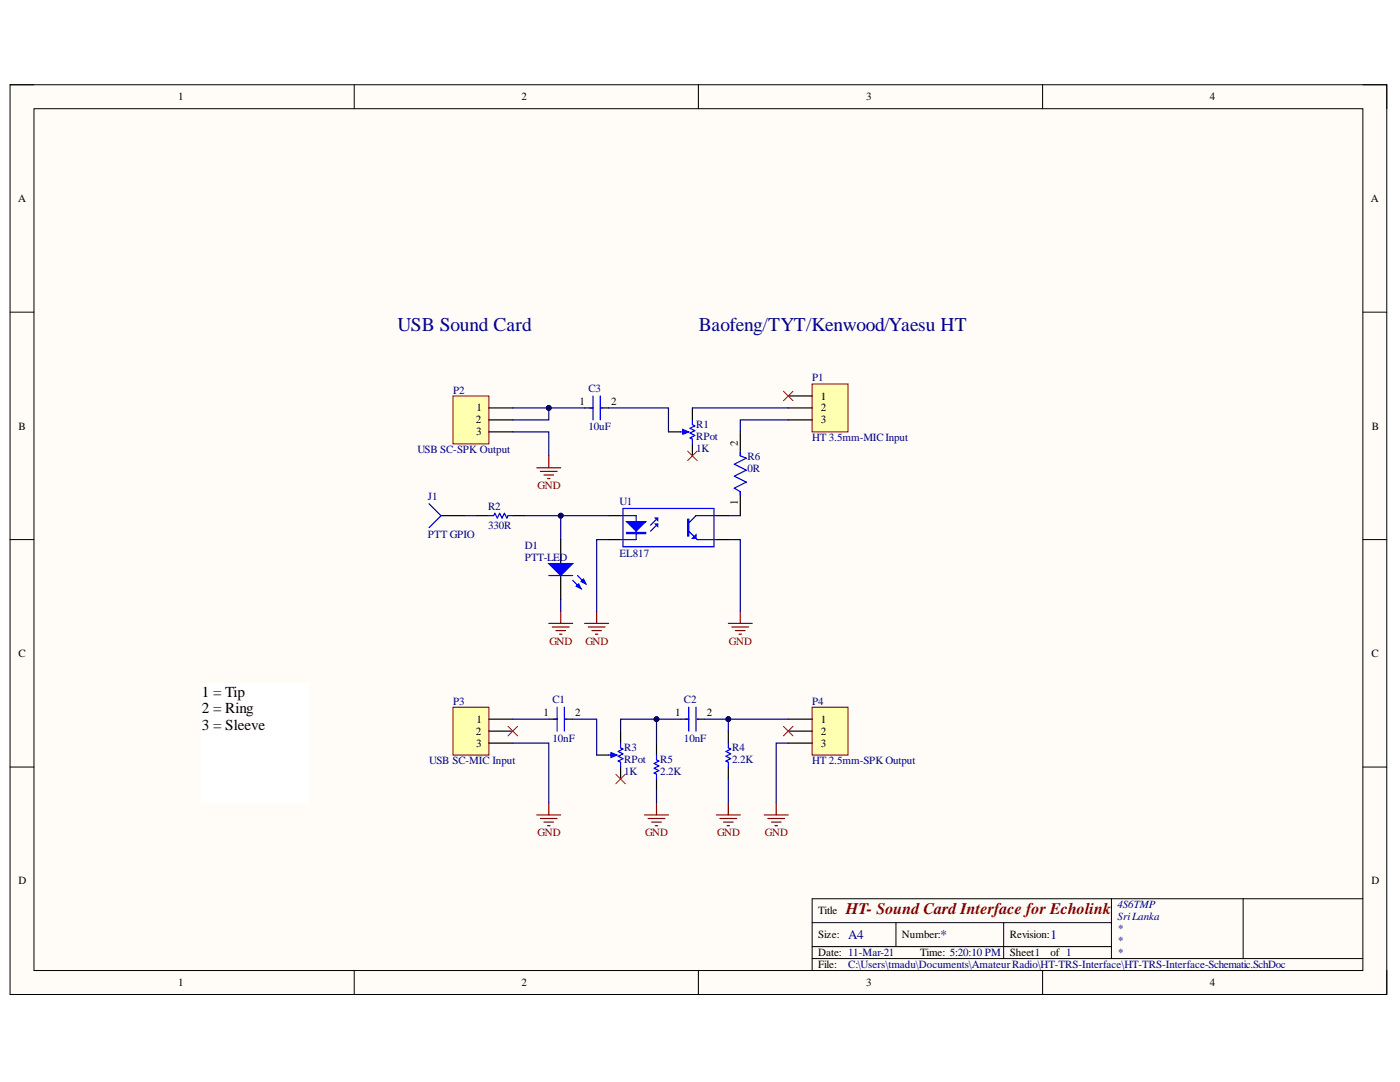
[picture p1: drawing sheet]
<svg xmlns="http://www.w3.org/2000/svg" width="279mm" height="216mm" viewBox="0 0 279 216" stroke-linecap="round" stroke-linejoin="round" font-family="sans-serif">
<defs><g id="words">
<g font-size="3.9" fill="#000080">
<text x="79.3" y="66">USB Sound Card</text>
<text x="139.5" y="66">Baofeng/TYT/Kenwood/Yaesu HT</text>
</g>
<text font-size="3.2" fill="#800000" x="168.8" y="182.4">HT- Sound Card Interface for Echolink</text>
<g font-size="3">
<text x="40.3" y="139">1 = Tip</text>
<text x="40.3" y="142.3">2 = Ring</text>
<text x="40.3" y="145.7">3 = Sleeve</text>
</g>
<g font-size="2.6" fill="#000080">
<text x="169.3" y="187.3">A4</text>
<text x="187.7" y="187.3">*</text>
<text x="209.7" y="187.3">1</text>
</g>
<g font-size="2.2">
<text x="35.6" y="20">1</text>
<text x="104.1" y="20">2</text>
<text x="172.8" y="20">3</text>
<text x="241.4" y="20">4</text>
<text x="3.6" y="40.3">A</text>
<text x="273.6" y="40.3">A</text>
<text x="95.1" y="82.1">1</text>
<text x="115.6" y="80.9">1</text>
<text x="122" y="80.9">2</text>
<text x="163.8" y="79.7">1</text>
<text x="163.8" y="82.1">2</text>
<text x="3.7" y="85.7">B</text>
<text x="94.9" y="84.4">2</text>
<text x="95" y="86.9">3</text>
<text x="147.2" y="89" transform="rotate(-90 147.2 89)">2</text>
<text x="163.8" y="84.4">3</text>
<text x="273.8" y="85.7">B</text>
<text x="147.2" y="100.8" transform="rotate(-90 147.2 100.8)">1</text>
<text x="3.7" y="131.1">C</text>
<text x="273.7" y="131.1">C</text>
<text x="108.5" y="143">1</text>
<text x="114.8" y="143">2</text>
<text x="134.7" y="143">1</text>
<text x="141.1" y="143">2</text>
<text x="94.9" y="146.6">2</text>
<text x="95" y="149">3</text>
<text x="95.1" y="144.2">1</text>
<text x="163.8" y="144.2">1</text>
<text x="163.8" y="146.6">2</text>
<text x="163.8" y="149">3</text>
<text x="3.7" y="176.4">D</text>
<text x="273.7" y="176.4">D</text>
<text x="163.3" y="182.4">Title</text>
<text x="163.3" y="187.2">Size:</text>
<text x="163.3" y="190.8">Date: 11-Mar-21</text>
<text x="180" y="187.2">Number:</text>
<text x="183.6" y="190.8">Time: 5:20:10 PM</text>
<text x="201.5" y="187.2">Revision:</text>
<text x="201.5" y="190.8">Sheet1</text>
<text x="209.7" y="190.8">of 1</text>
<text x="35.6" y="196.8">1</text>
<text x="104.1" y="196.8">2</text>
<text x="163.3" y="193.1">File:</text>
<text x="172.8" y="196.8">3</text>
<text x="241.4" y="196.8">4</text>
</g>
<g font-size="2.2" fill="#000080">
<text x="162.1" y="76.1">P1</text>
<text x="90.5" y="78.5">P2</text>
<text x="117.4" y="78.3">C3</text>
<text x="117.4" y="85.9">10uF</text>
<text x="139" y="85.5">R1</text>
<text x="139" y="87.8">RPot</text>
<text x="162.1" y="88.1">HT 3.5mm-MICInput</text>
<text x="83.3" y="90.4">USB SC-SPK Output</text>
<text x="139" y="90.2">1K</text>
<text x="149.2" y="91.9">R6</text>
<text x="149.2" y="94.2">0R</text>
<text x="85.4" y="99.7">J1</text>
<text x="97.4" y="101.7">R2</text>
<text x="123.7" y="100.7">U1</text>
<text x="85.4" y="107.4">PTT GPIO</text>
<text x="97.4" y="105.5">330R</text>
<text x="104.7" y="109.5">D1</text>
<text x="104.7" y="112">PTT-LED</text>
<text x="123.7" y="111.2">EL817</text>
<text x="90.5" y="140.6">P3</text>
<text x="110.2" y="140.4">C1</text>
<text x="136.5" y="140.4">C2</text>
<text x="162.1" y="140.6">P4</text>
<text x="110.2" y="148">10nF</text>
<text x="124.6" y="149.9">R3</text>
<text x="136.5" y="148">10nF</text>
<text x="146.1" y="149.9">R4</text>
<text x="85.7" y="152.5">USB SC-MIC Input</text>
<text x="124.6" y="154.7">1K</text>
<text x="124.6" y="152.3">RPot</text>
<text x="131.8" y="152.3">R5</text>
<text x="131.8" y="154.7">2.2K</text>
<text x="146.1" y="152.3">2.2K</text>
<text x="162.1" y="152.5">HT 2.5mm-SPKOutput</text>
<text x="223" y="181.2">4S6TMP</text>
<text x="223" y="183.6">SriLanka</text>
<text x="223" y="186">*</text>
<text x="223" y="188.4">*</text>
<text x="223" y="190.8">*</text>
<text x="169.3" y="193.1">C:\Users\tmadu\Documents\AmateurRadio\HT-TRS-Interface\HT-TRS-Interface-Schematic.SchDoc</text>
</g>
<g font-size="2.2" fill="#800000">
<text x="107.3" y="97.6">GND</text>
<text x="109.6" y="128.7">GND</text>
<text x="116.8" y="128.7">GND</text>
<text x="145.5" y="128.7">GND</text>
<text x="107.3" y="166.9">GND</text>
<text x="128.7" y="166.9">GND</text>
<text x="143.1" y="166.9">GND</text>
<text x="152.6" y="166.9">GND</text>
</g>
</g></defs>
<path d="M2 16.9h274.8v181.5h-274.8z" fill-rule="evenodd" fill="#fffcf8"/>
<path d="M2 16.9h274.8v181.5h-274.8z" fill="none" stroke="#000" stroke-width=".2"/>
<path d="M6.8 21.7h265.2v172h-265.2z" fill-rule="evenodd" fill="#fffcf8"/>
<g fill="none" stroke="#000" stroke-width=".2">
<path d="M2 16.9h4.8M70.7 16.9v4.8M139.4 16.9v4.8M208.1 16.9v4.8M272 16.9h4.8v4.8M6.8 21.7h265.2v172h-265.2zM2 62.3h4.8M272 62.3h4.8M2 107.7h4.8M272 107.7h4.8M2 153.1h4.8M272 153.1h4.8"/>
<path d="M221.8 179.3v12M248.1 179.3v12M272 179.3h-109.9v14.4M70.7 193.7v4.7M139.4 193.7v4.7M162.1 184.1h59.7M162.1 191.3h109.9M162.1 188.9h59.7M178.8 184.1v4.8M200.3 184.1v7.2M208.1 193.7v4.7M276.8 193.7v4.7"/>
</g>
<path d="M121.5 102.9h2.4M121.5 107.7h2.4M143 102.9h2.4M143 107.7h2.4" fill="none" stroke="#000" stroke-width=".24"/>
<path d="M123.9 102.9h3.1v4.8h-3.1M124.3 101.5h18.2v7.6h-18.2zM131.3 104.6l-1.5 1.4M131.3 103.4l-1.5 1.4M137.5 106l1.6 1.7h3.9M143 102.9h-4.1l-1.4 1.4" fill="none" stroke="#00f" stroke-width=".24"/>
<path d="M125 104.1h3.9l-1.9 1.9z" fill="#00f"/>
<path d="M125 104.1h3.9l-1.9 1.9zM125 106.2h3.9v.3h-3.9zM125 106.4h3.9" fill="none" stroke="#00f" stroke-width=".24"/>
<path d="M130.8 103.4h.5v.4z" fill="#00f"/>
<path d="M130.8 103.4h.5v.4z" fill="none" stroke="#00f" stroke-width=".24"/>
<path d="M130.8 104.6h.5v.4z" fill="#00f"/>
<path d="M130.8 104.6h.5v.4zM137.2 103.6h.3v3.4h-.3zM137.3 103.6v3.4" fill="none" stroke="#00f" stroke-width=".24"/>
<path d="M138.2 107.4l.7-.7v.7z" fill="#00f"/>
<path d="M138.2 107.4l.7-.7v.7z" fill="none" stroke="#00f" stroke-width=".24"/>
<path d="M90.4 79h7.2v9.6h-7.2z" fill-rule="evenodd" fill="#ffffb0"/>
<path d="M90.4 79h7.2v9.6h-7.2z" fill="none" stroke="#800000" stroke-width=".2"/>
<path d="M97.6 81.4h4.7M97.6 83.8h4.7M97.6 86.2h4.7M95.2 102.9h2.4M102.3 102.9h2.4M109.5 143.5h1.7M112.9 143.5h1.4M131 148.3v2.4M131 155.4v2.4M135.8 143.5h1.7M139.1 143.5h1.5" fill="none" stroke="#000" stroke-width=".24"/>
<path d="M97.6 102.9h.9l.3-.5 .4 1 .5-1 .5 1 .5-1 .5 1 .2-.5h.9M110.5 143.5h.7M111.2 141.1v4.8M112.6 141.1v4.8M112.9 143.5h.2M131 150.7v.9l.5 .3-1 .4 1 .5-1 .5 1 .5-1 .4 .5 .3v.9M136.8 143.5h.7M137.5 141.1v4.8M138.9 141.1v4.8M139.1 143.5h.3" fill="none" stroke="#00f" stroke-width=".24"/>
<path d="M162.1 76.6h7.1v9.6h-7.1z" fill-rule="evenodd" fill="#ffffb0"/>
<path d="M162.1 76.6h7.1v9.6h-7.1z" fill="none" stroke="#800000" stroke-width=".2"/>
<path d="M157.3 79h4.8M157.3 81.4h4.8M157.3 83.8h4.8" fill="none" stroke="#000" stroke-width=".24"/>
<path d="M162.1 141.1h7.1v9.6h-7.1z" fill-rule="evenodd" fill="#ffffb0"/>
<path d="M162.1 141.1h7.1v9.6h-7.1z" fill="none" stroke="#800000" stroke-width=".2"/>
<path d="M157.3 143.5h4.8M157.3 145.9h4.8M157.3 148.3h4.8" fill="none" stroke="#000" stroke-width=".24"/>
<path d="M40.2 136.3h21.5v23.9h-21.5z" fill-rule="evenodd" fill="#fff"/>
<path d="M40.2 136.3h21.5v23.9h-21.5z" fill="none" stroke="#fff" stroke-width=".2"/>
<g fill="none" stroke="#800000" stroke-width=".24">
<path d="M116.7 124.4h4.8M117.4 125.1h3.3M118.1 125.8h1.9M118.8 126.5h.5M119.1 122v2.4M145.4 124.4h4.7M146.1 125.1h3.3M146.8 125.8h1.9M147.5 126.5h.5M147.7 122v2.4M152.5 162.6h4.8M153.2 163.3h3.4"/>
<path d="M154 164h1.9M154.7 164.8h.4M154.9 160.2v2.4"/>
</g>
<path d="M90.4 141.1h7.2v9.6h-7.2z" fill-rule="evenodd" fill="#ffffb0"/>
<path d="M90.4 141.1h7.2v9.6h-7.2z" fill="none" stroke="#800000" stroke-width=".2"/>
<path d="M116.7 81.4h1.7M120 81.4h1.5M138.2 81.4v2.4M138.2 88.6v2.4M147.7 86.2v4.8M147.7 98.1v4.8M88 102.9h4.8M97.6 143.5h4.7M97.6 145.9h4.7M97.6 148.3h4.7M145.4 145.9v2.4M145.4 153.1v2.3" fill="none" stroke="#000" stroke-width=".24"/>
<g fill="none" stroke="#800000" stroke-width=".24">
<path d="M107.1 93.3h4.8M107.8 94.1h3.4M108.6 94.8h1.9M109.3 95.5h.5M109.5 91v2.3M107.1 162.6h4.8M107.8 163.3h3.4M108.6 164h1.9M109.3 164.8h.5M109.5 160.2v2.4M128.6 162.6h4.8M129.3 163.3h3.4"/>
<path d="M130.1 164h1.9M130.8 164.8h.5M131 160.2v2.4M143 162.6h4.7M143.7 163.3h3.3M144.4 164h1.9M145.1 164.8h.5M145.4 160.2v2.4"/>
</g>
<path d="M156.3 78.1l2 1.9M158.3 78.1l-2 1.9M101.4 144.9l1.9 1.9M103.3 144.9l-1.9 1.9M156.3 144.9l2 1.9M158.3 144.9l-2 1.9" fill="none" stroke="#f00" stroke-width=".2"/>
<path d="M118.4 79v4.8M119.8 79v4.8M117.6 81.4h.8M120 81.4h.3M135.8 86.2h1.2M147.7 90.2v.8l1.2 .4-2.4 1.2 2.4 1.2-2.4 1.2 2.4 1.2-2.4 1.2 1.2 .7v.7M85.6 100.5l2.4 2.4-2.4 2.4M145.4 148.3v.9l.4 .3-.9 .5 .9 .4-.9 .5 .9 .5-.9 .5 .5 .2v1" fill="none" stroke="#00f" stroke-width=".24"/>
<path d="M136.3 85.7l1.2 .5-1.2 .5z" fill="#00f"/>
<path d="M136.3 85.7l1.2 .5-1.2 .5zM138.2 83.8v.9l.5 .3-1 .5 1 .4-1 .5 1 .5-1 .5 .5 .2v1" fill="none" stroke="#00f" stroke-width=".24"/>
<path d="M133.4 86.2h2.4M111.9 107.7v4.8M111.9 114.8v4.8" fill="none" stroke="#000" stroke-width=".24"/>
<path d="M109.5 112.5h4.8l-2.4 2.3z" fill="#00f"/>
<path d="M109.5 112.5h4.8l-2.4 2.3zM114.3 115.8l1.7 1.7M115.3 114.8l1.6 1.7" fill="none" stroke="#00f" stroke-width=".24"/>
<path d="M115 117l.5-.5 .5 1z" fill="#00f"/>
<path d="M115 117l.5-.5 .5 1z" fill="none" stroke="#00f" stroke-width=".24"/>
<path d="M116 116l.4-.4 .5 .9z" fill="#00f"/>
<path d="M109.5 114.8h4.8M116 116l.4-.4 .5 .9zM121.5 150.7h1.2" fill="none" stroke="#00f" stroke-width=".24"/>
<path d="M109.5 124.4h4.8M110.2 125.1h3.4M110.9 125.8h2M111.7 126.5h.4M111.9 122v2.4" fill="none" stroke="#800000" stroke-width=".24"/>
<path d="M123.9 145.9v2.4M123.9 153.1v2.3" fill="none" stroke="#000" stroke-width=".24"/>
<path d="M121.9 150.2l1.2 .5-1.2 .4z" fill="#00f"/>
<path d="M121.9 150.2l1.2 .5-1.2 .4zM123.9 148.3v.9l.4 .3-.9 .5 .9 .4-.9 .5 .9 .5-.9 .5 .5 .2v1" fill="none" stroke="#00f" stroke-width=".24"/>
<path d="M119.1 150.7h2.4" fill="none" stroke="#000" stroke-width=".24"/>
<path d="M102.3 86.2h7.2v4.8M109.5 81.4v2.4h-7.2M92.8 102.9h2.4M102.3 148.3h7.2v11.9M102.3 143.5h7.2M114.3 143.5h4.8v7.2" fill="none" stroke="#000080" stroke-width=".24"/>
<circle cx="109.5" cy="81.4" r=".48" fill="#000080"/>
<circle cx="109.5" cy="81.4" r=".48" fill="none" stroke="#000080" stroke-width=".2"/>
<path d="M102.3 81.4h14.4" fill="none" stroke="#000080" stroke-width=".24"/>
<circle cx="109.5" cy="81.4" r=".48" fill="#000080"/>
<circle cx="109.5" cy="81.4" r=".48" fill="none" stroke="#000080" stroke-width=".2"/>
<path d="M104.7 102.9h16.8" fill="none" stroke="#000080" stroke-width=".24"/>
<circle cx="111.9" cy="102.9" r=".48" fill="#000080"/>
<circle cx="111.9" cy="102.9" r=".48" fill="none" stroke="#000080" stroke-width=".2"/>
<path d="M121.5 81.4h11.9v4.8M121.5 107.7h-2.4v14.3M135.8 143.5h-11.9v2.4" fill="none" stroke="#000080" stroke-width=".24"/>
<circle cx="131" cy="143.5" r=".48" fill="#000080"/>
<circle cx="131" cy="143.5" r=".48" fill="none" stroke="#000080" stroke-width=".2"/>
<path d="M138.2 81.4h19.1M140.6 143.5h16.7" fill="none" stroke="#000080" stroke-width=".24"/>
<circle cx="145.4" cy="143.5" r=".48" fill="#000080"/>
<circle cx="145.4" cy="143.5" r=".48" fill="none" stroke="#000080" stroke-width=".2"/>
<path d="M157.3 83.8h-9.6v2.4M111.9 102.9v4.8M111.9 119.6v2.4M145.4 107.7h2.3v14.3M145.4 102.9h2.3M157.3 148.3h-2.4v11.9" fill="none" stroke="#000080" stroke-width=".24"/>
<circle cx="111.9" cy="102.9" r=".48" fill="#000080"/>
<circle cx="111.9" cy="102.9" r=".48" fill="none" stroke="#000080" stroke-width=".2"/>
<path d="M131 143.5v4.8M131 157.8v2.4" fill="none" stroke="#000080" stroke-width=".24"/>
<circle cx="131" cy="143.5" r=".48" fill="#000080"/>
<circle cx="131" cy="143.5" r=".48" fill="none" stroke="#000080" stroke-width=".2"/>
<path d="M145.4 143.5v2.4M145.4 155.4v4.8" fill="none" stroke="#000080" stroke-width=".24"/>
<circle cx="145.4" cy="143.5" r=".48" fill="#000080"/>
<circle cx="145.4" cy="143.5" r=".48" fill="none" stroke="#000080" stroke-width=".2"/>
<path d="M137.2 90l1.9 1.9M139.1 90l-1.9 1.9M122.9 154.5l1.9 1.9M124.8 154.5l-1.9 1.9" fill="none" stroke="#f00" stroke-width=".2"/>
<use href="#words"/>
</svg>
